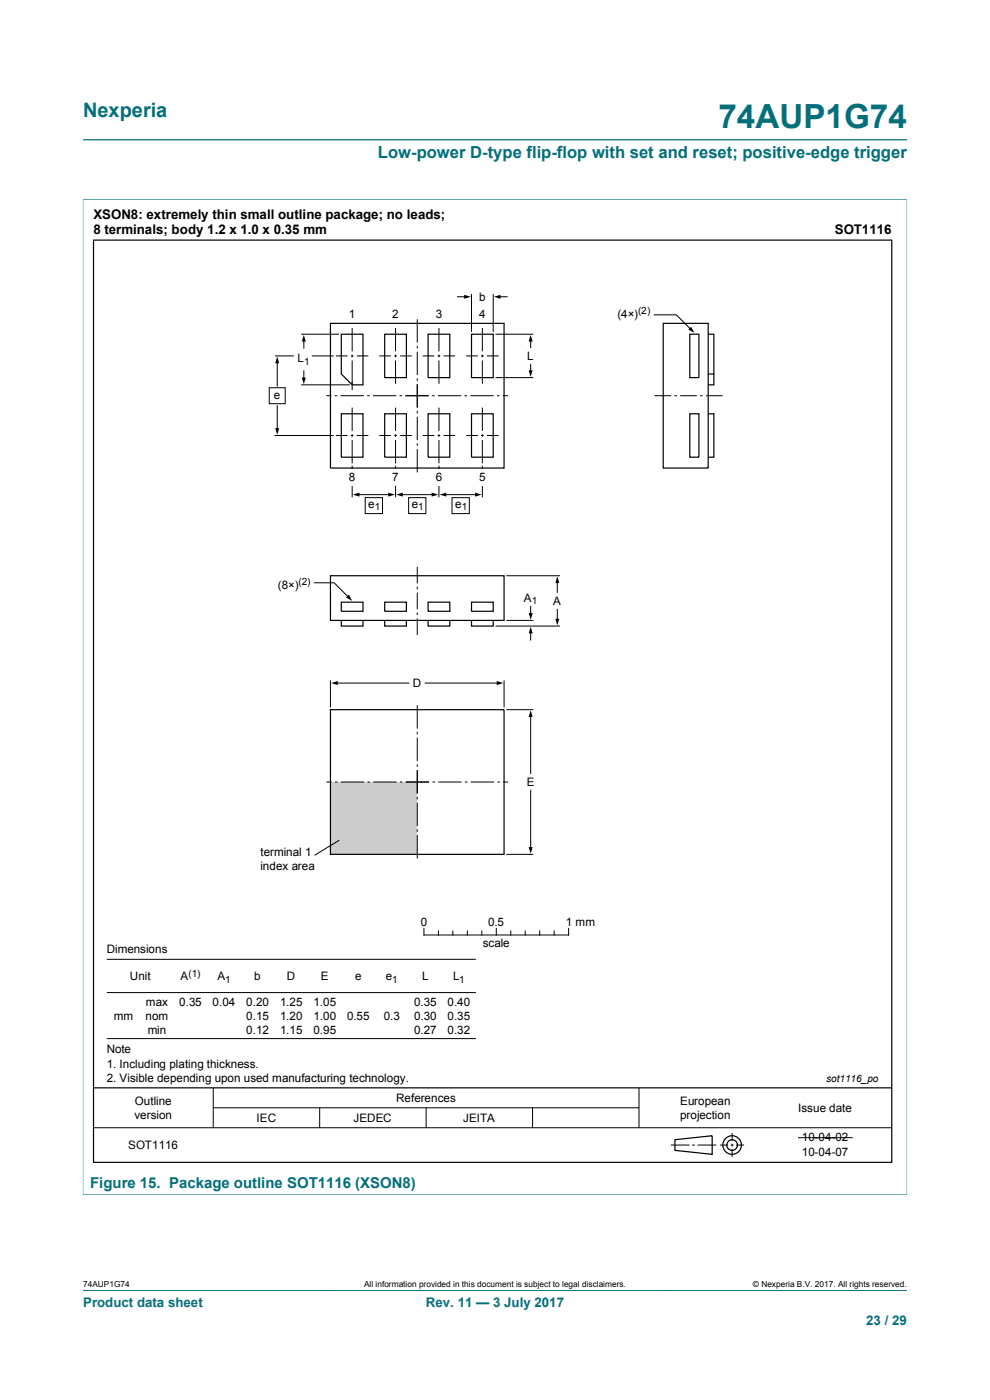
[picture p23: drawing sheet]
<svg xmlns="http://www.w3.org/2000/svg" width="210mm" height="297mm" viewBox="0 0 210 297" stroke-linecap="round" stroke-linejoin="round" font-family="sans-serif">
<defs><g id="words">
<text font-size="7.1" fill="#036f7b" x="152.4" y="27.2">74AUP1G74</text>
<text font-size="4.2" fill="#036f7b" x="17.6" y="24.8">Nexperia</text>
<text font-size="3.5" fill="#036f7b" x="80.2" y="33.5">Low-power D-type flip-flop with set and reset; positive-edge trigger</text>
<text font-size="3.2" fill="#036f7b" x="19.1" y="251.9">Figure 15. Package outline SOT1116 (XSON8)</text>
<g font-size="2.8">
<text x="19.8" y="46.4">XSON8: extremely thin small outline package; no leads;</text>
<text x="19.8" y="49.6">8 terminals; body 1.2 x 1.0 x 0.35 mm</text>
<text x="177.1" y="49.7">SOT1116</text>
</g>
<g font-size="2.8" fill="#036f7b">
<text x="17.6" y="277.3">Product data sheet</text>
<text x="90.3" y="277.3">Rev. 11 — 3 July 2017</text>
<text x="183.7" y="281">23 / 29</text>
</g>
<g font-size="2.5">
<text x="101.6" y="63.8">b</text>
<text x="74" y="67.4">1</text>
<text x="83.2" y="67.4">2</text>
<text x="92.4" y="67.4">3</text>
<text x="101.6" y="67.4">4</text>
<text x="131" y="67.5">(4×)</text>
<text x="63.1" y="76.9">L</text>
<text x="111.8" y="76.4">L</text>
<text x="58.1" y="84.5">e</text>
<text x="74" y="102.1">8</text>
<text x="78.1" y="107.7">e</text>
<text x="83.2" y="102.1">7</text>
<text x="87.3" y="107.7">e</text>
<text x="92.4" y="102.1">6</text>
<text x="96.5" y="107.7">e</text>
<text x="101.6" y="102.1">5</text>
<text x="59" y="124.9">(8×)</text>
<text x="111.1" y="127.7">A</text>
<text x="117.4" y="128.3">A</text>
<text x="87.6" y="145.8">D</text>
<text x="111.7" y="166.7">E</text>
<text x="55.3" y="181.6">terminal 1</text>
<text x="55.3" y="184.6">index area</text>
<text x="89.2" y="196.4">0</text>
<text x="103.5" y="196.4">0.5</text>
<text x="120" y="196.4">1 mm</text>
<text x="22.6" y="202.1">Dimensions</text>
<text x="102.4" y="200.9">scale</text>
<text x="27.5" y="208">Unit</text>
<text x="38.3" y="208">A</text>
<text x="46.1" y="208">A</text>
<text x="53.9" y="208">b</text>
<text x="60.9" y="208">D</text>
<text x="68" y="208">E</text>
<text x="75.3" y="208">e</text>
<text x="81.9" y="208">e</text>
<text x="89.6" y="208">L</text>
<text x="96.1" y="208">L</text>
<text x="30.9" y="213.3">max</text>
<text x="38" y="213.3">0.35</text>
<text x="45.1" y="213.3">0.04</text>
<text x="52.2" y="213.3">0.20</text>
<text x="59.4" y="213.3">1.25</text>
<text x="66.5" y="213.3">1.05</text>
<text x="87.8" y="213.3">0.35</text>
<text x="95" y="213.3">0.40</text>
<text x="24.2" y="216.3">mm</text>
<text x="30.9" y="216.3">nom</text>
<text x="31.3" y="219.3">min</text>
<text x="52.2" y="216.3">0.15</text>
<text x="52.2" y="219.3">0.12</text>
<text x="59.4" y="216.3">1.20</text>
<text x="59.4" y="219.3">1.15</text>
<text x="66.5" y="216.3">1.00</text>
<text x="66.5" y="219.3">0.95</text>
<text x="73.6" y="216.3">0.55</text>
<text x="81.4" y="216.3">0.3</text>
<text x="87.8" y="216.3">0.30</text>
<text x="87.8" y="219.3">0.27</text>
<text x="95" y="216.3">0.35</text>
<text x="95" y="219.3">0.32</text>
<text x="22.6" y="223.4">Note</text>
<text x="22.6" y="226.5">1. Including plating thickness.</text>
<text x="22.6" y="229.5">2. Visible depending upon used manufacturing technology.</text>
<text x="84" y="233.8">References</text>
<text x="28.5" y="237.4">version</text>
<text x="28.6" y="234.4">Outline</text>
<text x="54.4" y="238.1">IEC</text>
<text x="75" y="238.1">JEDEC</text>
<text x="98.3" y="238.1">JEITA</text>
<text x="144.3" y="234.4">European</text>
<text x="144.3" y="237.4">projection</text>
<text x="169.3" y="235.8">Issue date</text>
<text x="27.2" y="243.7">SOT1116</text>
<text x="170.1" y="242.2">10-04-02</text>
<text x="170.1" y="245.2">10-04-07</text>
</g>
<g font-size="2.1">
<text x="135.3" y="66.7">(2)</text>
<text x="64.5" y="77.4">1</text>
<text x="79.5" y="108.2">1</text>
<text x="88.7" y="108.2">1</text>
<text x="97.9" y="108.2">1</text>
<text x="63.3" y="124.1">(2)</text>
<text x="112.8" y="128.1">1</text>
<text x="40" y="207.2">(1)</text>
<text x="47.8" y="208.5">1</text>
<text x="83.2" y="208.5">1</text>
<text x="97.4" y="208.5">1</text>
<text x="175.3" y="229.5">sot1116_po</text>
</g>
<g font-size="1.8">
<text x="17.6" y="273.1">74AUP1G74</text>
<text x="77.2" y="273.1">All information provided in this document is subject to legal disclaimers.</text>
<text x="159.7" y="273.1">© Nexperia B.V. 2017. All rights reserved.</text>
</g>
</g></defs>
<path d="M17.6 29.7h174.8M17.6 42.3h174.8M17.6 42.3v211.2M192.4 42.3v211.2M17.6 253.4h174.8M17.6 273.8h174.8" fill="none" stroke="#036f7b" stroke-width=".21"/>
<g fill="none" stroke="#000" stroke-width=".21">
<path d="M71.4 144.9h15.3M90.2 144.9h15.5M112.6 151.8v12.3M112.6 167.7v12.3M89.9 196.9v1.5h30.7v-1.5M93 197.5v.9M96.1 197.5v.9M99.1 197.5v.9M102.2 197.5v.9M105.3 196.9v1.5M108.3 197.5v.9M111.4 197.5v.9"/>
<path d="M114.5 197.5v.9M117.5 197.5v.9M22.7 210.6h78.2M22.7 203.5h78.2M19.8 239.2h169.4M22.7 220.3h78.2M45.2 230.8v8.4M45.2 235h90.3M67.8 235v4.2M90.4 235v4.2M113 235v4.2M135.5 230.8v8.4"/>
<path d="M142.3 242.9h4M146.8 242.9h.6M148 242.9h3.9M152.8 242.9h1.7M155 242.9h.6M155.3 240.4v1.7M155.3 242.6v.6M155.3 243.8v1.7M156.1 242.9h1.7M169.3 241.4h11.6"/>
</g>
<g fill="none" stroke="#000" stroke-width=".25">
<path d="M19.8 50.9h169.4v195.7h-169.4zM19.8 230.8h169.4M143.2 241.8l7.9-.9v4l-7.9-.9z"/>
<circle cx="155.3" cy="242.9" r="1.13"/>
<circle cx="155.3" cy="242.9" r="1.97"/>
</g>
<path d="M70.2 144.9l1.4-.4v.8zM105.4 144.5l1.4 .4-1.4 .4zM112.6 150.7l.4 1.4h-.9zM112.1 179.7h.9l-.4 1.4z" fill="#000"/>
<path d="M70.1 165.9h18.4v15.3h-18.4z" fill="#ccc"/>
<g fill="none" stroke="#000" stroke-width=".21">
<path d="M58.3 75.5h4M58.8 76.8v5.1M63.9 70.9h8M64.5 72.2v1.7M64.5 78.7v1.7M66.1 75.5h4.7M71.3 75.5h2.4M74.4 75.5h.6M74.7 69.6v4.9M74.7 75.2v.6M74.7 76.5v6.3M75.7 75.5h2.4"/>
<path d="M80.5 75.5h2.4M83.6 75.5h.6M83.9 69.6v4.9M83.9 75.2v.6M83.9 76.5v4.9M84.9 75.5h2.4M88.5 67.7v5M88.5 73.4v.5M88.5 74.6v5M89.7 75.5h2.4M92.8 75.5h.6M93.1 69.6v4.9"/>
<path d="M93.1 75.2v.6M93.1 76.5v4.9M94.1 75.5h2.4M97.1 63h1.6M98.9 75.5h2.5M100 62.4v8M102.1 75.5h.5M102.3 69.6v4.9M102.3 75.2v.6M102.3 76.5v4.9M103.3 75.5h2.5M104.6 62.4v8"/>
<path d="M105.1 70.9h8M105.9 63h1.7M112.6 72.2v1.5M112.6 77.3v1.5M138.8 66.8h4.7l3 3M57.1 82.3h3.4v3.3h-3.4zM58.2 92.4h12.6M58.8 86.1v5M63.9 81.6h10.3M69.2 83.9h1.1M71 83.9h.5M71.3 92.4h2.4"/>
<path d="M72.2 83.9h5M74.4 92.4h.6M74.7 86.5v4.9M74.7 92.1v.6M74.7 93.4v4.9M74.7 98.8v6.7M75.7 92.4h2.4M77.9 83.9h.5M79.1 83.9h5M80.5 92.4h2.4M83.6 92.4h.6M83.9 86.5v4.9"/>
<path d="M83.9 92.1v.6M83.9 93.4v4.9M83.9 98.8v6.7M84.8 83.9h.5M84.9 92.4h2.4M86 83.9h5M88.5 80.3v.5M88.5 81.5v5M88.5 87.2v.5M88.5 88.4v4.9M88.5 94.1v.5M88.5 95.3v4.9"/>
<path d="M89.7 92.4h2.4M91.7 83.9h.5M92.8 92.4h.6M92.9 83.9h4.9M93.1 86.5v4.9M93.1 92.1v.6M93.1 93.4v4.9M93.1 98.8v6.7M94.1 92.4h2.4M98.5 83.9h.6M98.9 92.4h2.5M99.8 83.9h4.9"/>
<path d="M102.1 92.4h.5M102.3 86.5v4.9M102.3 92.1v.6M102.3 93.4v4.9M102.3 98.8v6.7M103.3 92.4h2.5M105.1 80.1h8M105.4 83.9h.5M106.7 83.9h1.1M138.8 83.9h3.5M143.1 83.9h.5M144.3 83.9h3.5"/>
<path d="M148.5 83.9h.5M149.8 83.9h3.5M76 104.9h6.7M77.5 105.6h3.6v3.4h-3.6zM85.2 104.9h6.7M86.7 105.6h3.6v3.4h-3.6zM94.4 104.9h6.8M95.9 105.6h3.7v3.4h-3.7zM66.7 123.6h4.2l3 3.1M88.5 120.2v3.6M88.5 124.5v.5M88.5 125.7v3.5"/>
<path d="M88.5 129.9v.6M88.5 131.2v3.5M105.1 132.8h13.7M107.4 122.1h11.4M107.4 131.6h5.7M112.6 128.7v1.6M112.6 134.1v1.7M118.2 123.4v2.3M118.2 129.3v2.2M70.1 144.3v5.8M88.5 149.6v5M88.5 155.3v.5"/>
<path d="M88.5 156.5v4.9M106.9 144.3v5.8M107.4 150.6h5.7M69.2 165.9h1.2M71.1 165.9h.5M72 178.2l-5.3 3.2M72.3 165.9h4.9M78 165.9h.5M79.2 165.9h4.9M84.8 165.9h.6M86.1 165.9h4.9M88.5 162.1v.6"/>
<path d="M88.5 163.4v4.9M88.5 169.1v.5M88.5 170.3v4.9M88.5 175.9v.6M88.5 177.2v4.9M91.7 165.9h.6M93 165.9h4.9M98.6 165.9h.5M99.8 165.9h5M105.5 165.9h.5M106.7 165.9h1.1M107.4 181.2h5.7"/>
</g>
<g fill="none" stroke="#000" stroke-width=".25">
<path d="M70.1 68.6h36.8v30.7h-36.8zM72.4 70.9h4.6v10.7h-2.3l-2.3-2.3zM81.6 70.9h4.6v9.2h-4.6zM90.8 70.9h4.6v9.2h-4.6zM100 70.9h4.6v9.2h-4.6zM140.7 68.6h9.5v30.7h-9.5zM146.3 70.9h2v9.2h-2zM150.2 70.9h1.2v8.4h-1.2M151.4 79.3v2.3h-1.2M72.4 87.8h4.6v9.2h-4.6zM81.6 87.8h4.6v9.2h-4.6zM90.8 87.8h4.6v9.2h-4.6z"/>
<path d="M100 87.8h4.6v9.2h-4.6zM146.3 87.8h2v9.2h-2zM150.2 87.8h1.2v9.2h-1.2M70.1 122.1h36.8v9.5h-36.8zM72.4 127.7h4.6v2h-4.6zM72.4 131.6v1.2h4.6v-1.2M81.6 127.7h4.6v2h-4.6zM81.6 131.6v1.2h4.6v-1.2M90.8 127.7h4.6v2h-4.6zM90.8 131.6v1.2h4.6v-1.2M100 127.7h4.6v2h-4.6zM100 131.6v1.2h4.6v-1.2"/>
<path d="M70.1 150.6h36.8v30.6h-36.8z"/>
</g>
<g fill="#000">
<path d="M58.8 75.6l.4 1.5h-.8zM64.5 71l.4 1.5h-.9zM98.5 62.5l1.4 .5-1.4 .4zM104.8 63l1.4-.5v.9zM112.1 78.6h.9l-.4 1.4zM112.6 71l.4 1.5h-.9zM146 69.9l.6-.6 .7 1.3zM58.4 90.8h.8l-.4 1.4zM64 80.1h.9l-.4 1.4zM74.8 104.9l1.5-.4v.9zM82.4 104.5l1.4 .4-1.4 .5zM84 104.9l1.5-.4v.9z"/>
<path d="M91.6 104.5l1.4 .4-1.4 .5zM93.3 104.9l1.4-.4v.9zM100.8 104.5l1.4 .4-1.4 .5zM74 126.2l.7 1.3-1.3-.7zM112.6 133l.4 1.4h-.8zM112.2 130.1h.8l-.4 1.4zM118.2 122.3l.4 1.4h-.8zM117.8 131.3h.8l-.4 1.4z"/>
</g>
<g fill="#fff">
<path d="M102.1 99.5h.5v3.5h-.5z"/>
<path d="M92.8 99.5h.6v3.5h-.6z"/>
<path d="M83.6 99.5h.6v3.5h-.6z"/>
<path d="M74.4 99.5h.6v3.5h-.6z"/>
</g>
<use href="#words"/>
</svg>
